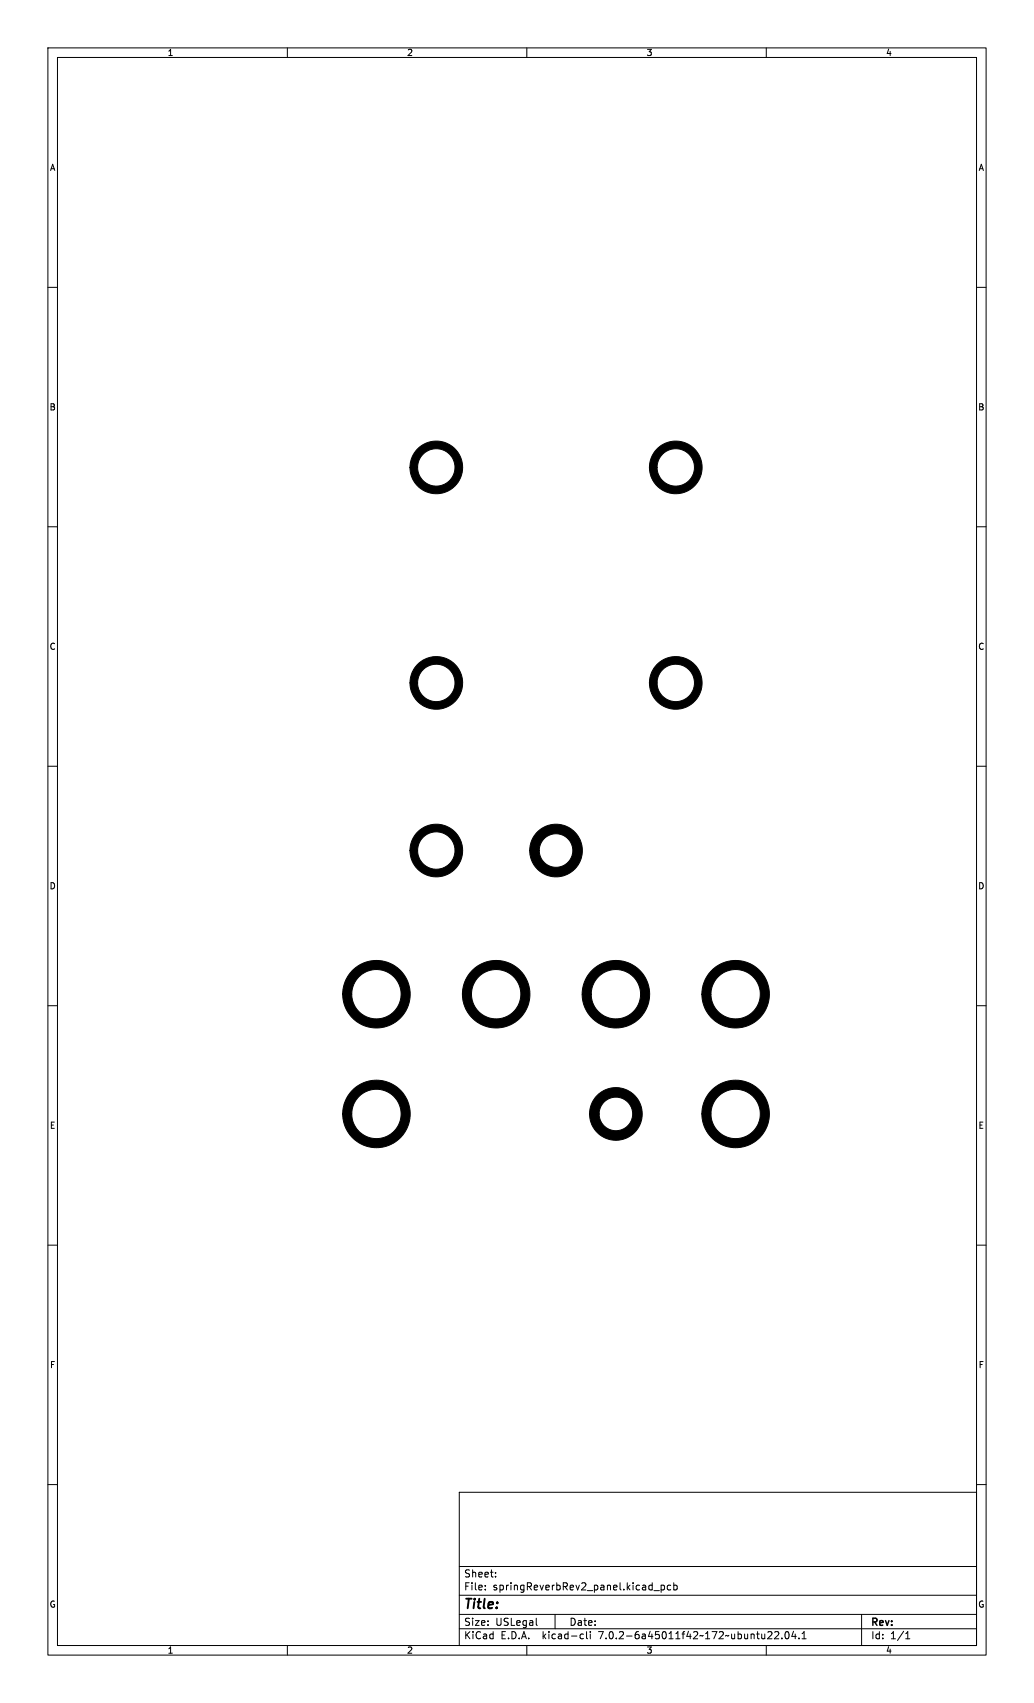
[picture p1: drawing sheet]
<svg xmlns="http://www.w3.org/2000/svg" width="216mm" height="356mm" viewBox="0 0 216 356" stroke-linecap="round" stroke-linejoin="round" font-family="sans-serif">
<defs><g id="words">
<text font-size="2.8" x="96.9" y="336.4">Title:</text>
<g font-size="2.1">
<text x="96.9" y="329.5">Sheet:</text>
<text x="96.9" y="332.2">File:</text>
<text x="102.9" y="332.2">springReverbRev2_panel.kicad_pcb</text>
<text x="96.9" y="339.6">Size:</text>
<text x="103.5" y="339.6">USLegal</text>
<text x="118.9" y="339.6">Date:</text>
<text x="181.9" y="339.8">Rev:</text>
<text x="96.9" y="342.4">KiCad</text>
<text x="104.5" y="342.4">E.D.A.</text>
<text x="113.3" y="342.4">kicad-cli</text>
<text x="125.1" y="342.4">7.0.2-6a45011f42~172~ubuntu22.04.1</text>
<text x="181.9" y="342.4">Id:</text>
<text x="185.9" y="342.4">1/1</text>
</g>
<g font-size="1.8">
<text x="35" y="11.8">1</text>
<text x="85" y="11.8">2</text>
<text x="135" y="11.8">3</text>
<text x="185" y="11.8">4</text>
<text x="10.4" y="35.8">A</text>
<text x="204.3" y="35.8">A</text>
<text x="10.3" y="85.8">B</text>
<text x="204.2" y="85.8">B</text>
<text x="10.3" y="135.8">C</text>
<text x="204.2" y="135.8">C</text>
<text x="10.3" y="185.8">D</text>
<text x="204.2" y="185.8">D</text>
<text x="10.4" y="235.8">E</text>
<text x="204.3" y="235.8">E</text>
<text x="10.4" y="285.8">F</text>
<text x="204.3" y="285.8">F</text>
<text x="10.3" y="335.8">G</text>
<text x="204.2" y="335.8">G</text>
<text x="35" y="345.4">1</text>
<text x="85" y="345.4">2</text>
<text x="135" y="345.4">3</text>
<text x="185" y="345.4">4</text>
</g>
</g></defs>
<g fill="none" stroke="#000" stroke-width=".21">
<path d="M10 10h195.9v335.6h-195.9zM12 12h191.9v331.6h-191.9zM60 10v2M110 10v2M160 10v2M10 60h2M203.9 60h2M10 110h2M203.9 110h2M10 160h2M203.9 160h2M10 210h2"/>
<path d="M203.9 210h2M10 260h2M203.9 260h2M10 310h2M95.9 311.6h108v32h-108zM203.9 310h2M95.9 337.1h108M95.9 333.1h108M95.9 327.1h108M101.3 331.9v.1M101.3 331.1v.1M103.5 329.2v.1"/>
<path d="M103.5 328.4v.1M112 339.3l.2 .1M115.9 337.1v3M136.5 332.1h1.2M138 331v1.5M138 331.1l.5-.1 .3 .3-.2 .6h-.6M140 331.1l-.4-.1-.3 .3 .2 .6h.5M140.7 331.1l.4-.1 .3 .3-.1 .6h-.6M140.7 330.5v1.5M179.9 337.1v6.5M60 343.6v2M95.9 340.1h108"/>
<path d="M110 343.6v2M121.4 341.2l.4 .1M121.8 342.1l-.4 .1M122.5 340.7v1.3l.2 .2M123.3 340.7v.1M123.3 341.2v1M160 343.6v2M160.9 340.7l.3 .3-.1 .3-.8 .9h.9M161.8 340.8l.5-.1 .3 .4-.9 1.1h.9M163.3 342.1v.1M164.1 340.8l.2-.1a.8 .8 0 0 1 .5 .7 .8 .8 0 0 1-.5 .8 1 1 0 0 1-.2-1.4zM165.7 340.6l-.4 1.1h1"/>
<path d="M166 341.2v1M166.8 342.1v.1M167.5 342.2h.8M167.5 341.1l.4-.4v1.5M189.1 342.2h.9M189.1 341.1l.4-.4v1.5"/>
</g>
<g fill="#000" stroke="#000" stroke-width=".21">
<path d="M87.1 93.8a5.5 5.5 0 0 1 8.7 1 5.5 5.5 0 0 1-3.2 8.1 5.5 5.5 0 0 1-7-5.3h1.6a3.9 3.9 0 0 0 5.7 3.4 3.9 3.9 0 0 0 .4-6.6 3.9 3.9 0 0 0-6.1 2.8v.4h-1.6a5.5 5.5 0 0 1 1.5-3.8zM137.1 93.8a5.5 5.5 0 0 1 8.7 1 5.5 5.5 0 0 1-3.2 8.1 5.5 5.5 0 0 1-7-5.3h1.6a3.9 3.9 0 0 0 5.7 3.4 3.9 3.9 0 0 0 .4-6.6 3.9 3.9 0 0 0-6.1 2.8v.4h-1.6a5.5 5.5 0 0 1 1.5-3.8zM87.1 138.8a5.5 5.5 0 0 1 8.7 1 5.5 5.5 0 0 1-3.2 8.1 5.5 5.5 0 0 1-7-5.3h1.6a3.9 3.9 0 0 0 5.7 3.4 3.9 3.9 0 0 0 .4-6.6 3.9 3.9 0 0 0-6.1 2.8v.4h-1.6a5.5 5.5 0 0 1 1.5-3.8zM137.1 138.8a5.5 5.5 0 0 1 8.7 1 5.5 5.5 0 0 1-3.2 8.1 5.5 5.5 0 0 1-7-5.3h1.6a3.9 3.9 0 0 0 5.7 3.4 3.9 3.9 0 0 0 .4-6.6 3.9 3.9 0 0 0-6.1 2.8v.4h-1.6a5.5 5.5 0 0 1 1.5-3.8zM87.1 173.8a5.5 5.5 0 0 1 8.7 1 5.5 5.5 0 0 1-3.2 8.1 5.5 5.5 0 0 1-7-5.3h1.6a3.9 3.9 0 0 0 5.7 3.4 3.9 3.9 0 0 0 .4-6.6 3.9 3.9 0 0 0-6.1 2.8v.4h-1.6a5.5 5.5 0 0 1 1.5-3.8zM112.1 173.8a5.5 5.5 0 0 1 8.7 1 5.5 5.5 0 0 1-3.2 8.1 5.5 5.5 0 0 1-7-5.3h2a3.5 3.5 0 0 0 5.1 3.1 3.5 3.5 0 0 0 .4-6 3.5 3.5 0 0 0-5.5 2.5v.4h-2a5.5 5.5 0 0 1 1.5-3.8zM73.4 202.8a7 7 0 0 1 11.2 1.1 7 7 0 0 1-4.1 10.5 7 7 0 0 1-8.9-6.8h1.8a5.2 5.2 0 0 0 7.6 4.5 5.2 5.2 0 0 0 .4-8.8 5.2 5.2 0 0 0-7.9 3.9l-.1 .4h-1.8a7.1 7.1 0 0 1 1.8-4.8zM98.4 202.8a7 7 0 0 1 11.2 1.1 7 7 0 0 1-4.1 10.5 7 7 0 0 1-9-6.8h1.9a5.2 5.2 0 0 0 7.6 4.5 5.2 5.2 0 0 0 .4-8.8 5.2 5.2 0 0 0-7.9 3.9l-.1 .4h-1.9a7.1 7.1 0 0 1 1.9-4.8zM123.8 202.4a7 7 0 0 1 11 1.8 7 7 0 0 1-4.5 10.2 7 7 0 0 1-8.8-6.8h1.9a5.2 5.2 0 0 0 7.6 4.5 5.2 5.2 0 0 0 .4-8.8 5.2 5.2 0 0 0-7.9 3.9l-.1 .4h-1.9a7.1 7.1 0 0 1 2.3-5.2zM148.4 202.8a7 7 0 0 1 11.2 1.1 7 7 0 0 1-4.1 10.5 7 7 0 0 1-8.9-6.8h1.8a5.2 5.2 0 0 0 7.6 4.5 5.2 5.2 0 0 0 .4-8.8 5.2 5.2 0 0 0-7.9 3.9l-.1 .4h-1.8a7 7 0 0 1 1.8-4.8zM73.4 227.8a7 7 0 0 1 11.2 1.1 7 7 0 0 1-4.1 10.5 7 7 0 0 1-8.9-6.8h1.8a5.2 5.2 0 0 0 7.6 4.5 5.2 5.2 0 0 0 .4-8.8 5.2 5.2 0 0 0-7.9 3.9l-.1 .4h-1.8a7.1 7.1 0 0 1 1.8-4.8zM124.6 228.8a5.5 5.5 0 0 1 8.7 1 5.5 5.5 0 0 1-3.2 8.1 5.5 5.5 0 0 1-7-5.3h2a3.5 3.5 0 0 0 5.1 3.1 3.5 3.5 0 0 0 .4-6 3.5 3.5 0 0 0-5.5 2.5v.4h-2a5.5 5.5 0 0 1 1.5-3.8z"/>
<path d="M148.4 227.8a7 7 0 0 1 11.2 1.1 7 7 0 0 1-4.1 10.5 7 7 0 0 1-8.9-6.8h1.8a5.2 5.2 0 0 0 7.6 4.5 5.2 5.2 0 0 0 .4-8.8 5.2 5.2 0 0 0-7.9 3.9l-.1 .4h-1.8a7 7 0 0 1 1.8-4.8z"/>
</g>
<use href="#words"/>
</svg>
